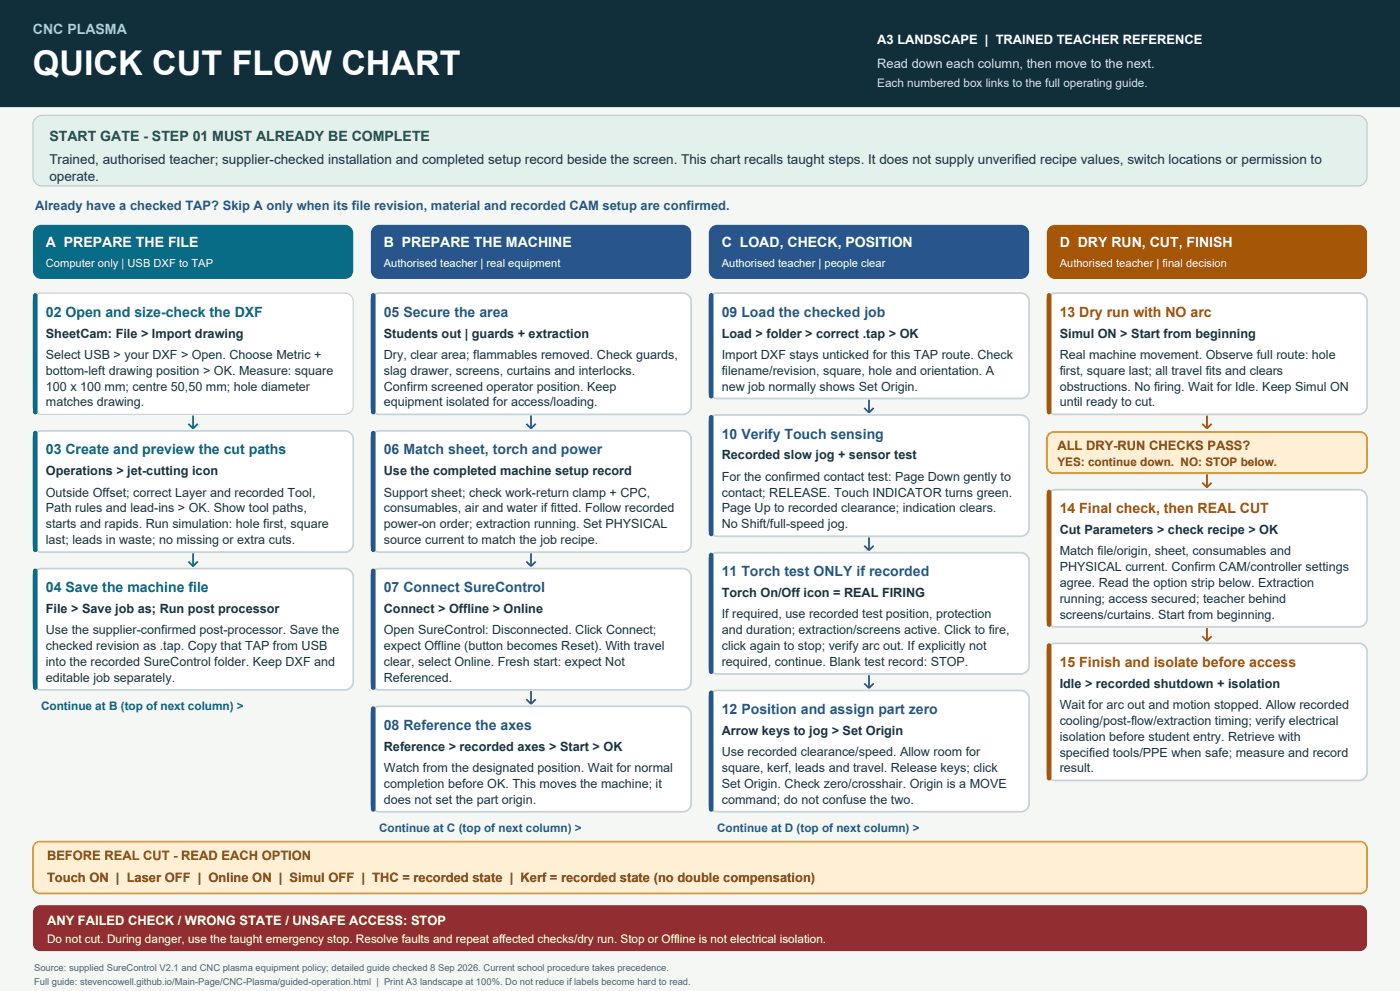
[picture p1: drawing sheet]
<svg xmlns="http://www.w3.org/2000/svg" width="420mm" height="297mm" viewBox="0 0 420 297" stroke-linecap="round" stroke-linejoin="round" font-family="sans-serif">
<defs><g id="words">
<text font-size="10.2" fill="#fff" x="9.9" y="22.6">QUICK CUT FLOW CHART</text>
<text font-size="4.2" fill="#91d8e5" x="9.9" y="10.2">CNC PLASMA</text>
<text font-size="4.2" fill="#1d5b48" x="14.8" y="42.3">START GATE - STEP 01 MUST ALREADY BE COMPLETE</text>
<g font-size="4.2" fill="#fff">
<text x="13.8" y="74.1">A PREPARE THE FILE</text>
<text x="115.1" y="74.1">B PREPARE THE MACHINE</text>
<text x="216.5" y="74.1">C LOAD, CHECK, POSITION</text>
<text x="317.9" y="74.1">D DRY RUN, CUT, FINISH</text>
</g>
<g font-size="4.2" fill="#086c86">
<text x="13.8" y="94.9">02 Open and size-check the DXF</text>
<text x="13.8" y="136.2">03 Create and preview the cut paths</text>
<text x="13.8" y="177.5">04 Save the machine file</text>
</g>
<g font-size="4.2" fill="#28558c">
<text x="115.1" y="94.9">05 Secure the area</text>
<text x="216.5" y="94.9">09 Load the checked job</text>
<text x="216.5" y="131.4">10 Verify Touch sensing</text>
<text x="115.1" y="136.2">06 Match sheet, torch and power</text>
<text x="216.5" y="172.7">11 Torch test ONLY if recorded</text>
<text x="115.1" y="177.5">07 Connect SureControl</text>
<text x="216.5" y="214">12 Position and assign part zero</text>
<text x="115.1" y="218.7">08 Reference the axes</text>
</g>
<g font-size="4.2" fill="#a65607">
<text x="317.9" y="94.9">13 Dry run with NO arc</text>
<text x="317.9" y="153.8">14 Final check, then REAL CUT</text>
<text x="317.9" y="199.9">15 Finish and isolate before access</text>
</g>
<g font-size="4.1" fill="#183440">
<text x="14.8" y="49.2">Trained, authorised teacher; supplier-checked installation and completed setup record beside the screen. This chart recalls taught steps. It does not supply unverified recipe values, switch locations or permission to</text>
<text x="14.8" y="54.3">operate.</text>
</g>
<g font-size="3.9" fill="#fff">
<text x="263.2" y="13.1">A3 LANDSCAPE | TRAINED TEACHER REFERENCE</text>
<text x="14.1" y="277.3">ANY FAILED CHECK / WRONG STATE / UNSAFE ACCESS: STOP</text>
</g>
<text font-size="3.9" fill="#d3e8ed" x="263.2" y="20.5">Read down each column, then move to the next.</text>
<text font-size="3.9" fill="#28558c" x="10.6" y="62.8">Already have a checked TAP? Skip A only when its file revision, material and recorded CAM setup are confirmed.</text>
<g font-size="3.9" fill="#804606">
<text x="317.2" y="134.8">ALL DRY-RUN CHECKS PASS?</text>
<text x="14.1" y="257.9">BEFORE REAL CUT - READ EACH OPTION</text>
</g>
<text font-size="3.9" fill="#633802" x="14.1" y="264.2">Touch ON | Laser OFF | Online ON | Simul OFF | THC = recorded state | Kerf = recorded state (no double compensation)</text>
<g font-size="3.8" fill="#183440">
<text x="13.8" y="101.2">SheetCam: File &gt; Import drawing</text>
<text x="115.1" y="101.2">Students out | guards + extraction</text>
<text x="216.5" y="101.2">Load &gt; folder &gt; correct .tap &gt; OK</text>
<text x="317.9" y="101.2">Simul ON &gt; Start from beginning</text>
<text x="13.8" y="107.5">Select USB &gt; your DXF &gt; Open. Choose Metric +</text>
<text x="115.1" y="107.5">Dry, clear area; flammables removed. Check guards,</text>
<text x="216.5" y="107.5">Import DXF stays unticked for this TAP route. Check</text>
<text x="317.9" y="107.5">Real machine movement. Observe full route: hole</text>
<text x="13.8" y="112.3">bottom-left drawing position &gt; OK. Measure: square</text>
<text x="115.1" y="112.3">slag drawer, screens, curtains and interlocks.</text>
<text x="216.5" y="112.3">filename/revision, square, hole and orientation. A</text>
<text x="317.9" y="112.3">first, square last; all travel fits and clears</text>
<text x="13.8" y="117">100 x 100 mm; centre 50,50 mm; hole diameter</text>
<text x="115.1" y="117">Confirm screened operator position. Keep</text>
<text x="216.5" y="117">new job normally shows Set Origin.</text>
<text x="317.9" y="117">obstructions. No firing. Wait for Idle. Keep Simul ON</text>
<text x="13.8" y="121.8">matches drawing.</text>
<text x="115.1" y="121.8">equipment isolated for access/loading.</text>
<text x="317.9" y="121.8">until ready to cut.</text>
<text x="216.5" y="137.7">Recorded slow jog + sensor test</text>
<text x="13.8" y="142.5">Operations &gt; jet-cutting icon</text>
<text x="115.1" y="142.5">Use the completed machine setup record</text>
<text x="13.8" y="148.8">Outside Offset; correct Layer and recorded Tool,</text>
<text x="115.1" y="148.8">Support sheet; check work-return clamp + CPC,</text>
<text x="216.5" y="144.1">For the confirmed contact test: Page Down gently to</text>
<text x="216.5" y="148.8">contact; RELEASE. Touch INDICATOR turns green.</text>
<text x="13.8" y="153.6">Path rules and lead-ins &gt; OK. Show tool paths,</text>
<text x="115.1" y="153.6">consumables, air and water if fitted. Follow recorded</text>
<text x="216.5" y="153.6">Page Up to recorded clearance; indication clears.</text>
<text x="13.8" y="158.3">starts and rapids. Run simulation: hole first, square</text>
<text x="115.1" y="158.3">power-on order; extraction running. Set PHYSICAL</text>
<text x="216.5" y="158.3">No Shift/full-speed jog.</text>
<text x="317.9" y="160.1">Cut Parameters &gt; check recipe &gt; OK</text>
<text x="13.8" y="163.1">last; leads in waste; no missing or extra cuts.</text>
<text x="115.1" y="163.1">source current to match the job recipe.</text>
<text x="317.9" y="166.4">Match file/origin, sheet, consumables and</text>
<text x="317.9" y="171.2">PHYSICAL current. Confirm CAM/controller settings</text>
<text x="216.5" y="179">Torch On/Off icon = REAL FIRING</text>
<text x="317.9" y="176">agree. Read the option strip below. Extraction</text>
<text x="13.8" y="183.7">File &gt; Save job as; Run post processor</text>
<text x="115.1" y="183.7">Connect &gt; Offline &gt; Online</text>
<text x="216.5" y="185.3">If required, use recorded test position, protection</text>
<text x="317.9" y="180.7">running; access secured; teacher behind</text>
<text x="317.9" y="185.5">screens/curtains. Start from beginning.</text>
<text x="13.8" y="190.1">Use the supplier-confirmed post-processor. Save the</text>
<text x="115.1" y="190.1">Open SureControl: Disconnected. Click Connect;</text>
<text x="216.5" y="190.1">and duration; extraction/screens active. Click to fire,</text>
<text x="13.8" y="194.8">checked revision as .tap. Copy that TAP from USB</text>
<text x="115.1" y="194.8">expect Offline (button becomes Reset). With travel</text>
<text x="216.5" y="194.8">click again to stop; verify arc out. If explicitly not</text>
<text x="13.8" y="199.6">into the recorded SureControl folder. Keep DXF and</text>
<text x="115.1" y="199.6">clear, select Online. Fresh start: expect Not</text>
<text x="216.5" y="199.6">required, continue. Blank test record: STOP.</text>
<text x="13.8" y="204.4">editable job separately.</text>
<text x="115.1" y="204.4">Referenced.</text>
<text x="317.9" y="206.1">Idle &gt; recorded shutdown + isolation</text>
<text x="317.9" y="212.5">Wait for arc out and motion stopped. Allow recorded</text>
<text x="216.5" y="220.3">Arrow keys to jog &gt; Set Origin</text>
<text x="317.9" y="217.2">cooling/post-flow/extraction timing; verify electrical</text>
<text x="317.9" y="222">isolation before student entry. Retrieve with</text>
<text x="115.1" y="225">Reference &gt; recorded axes &gt; Start &gt; OK</text>
<text x="216.5" y="226.6">Use recorded clearance/speed. Allow room for</text>
<text x="317.9" y="226.8">specified tools/PPE when safe; measure and record</text>
<text x="115.1" y="231.4">Watch from the designated position. Wait for normal</text>
<text x="216.5" y="231.4">square, kerf, leads and travel. Release keys; click</text>
<text x="317.9" y="231.5">result.</text>
<text x="115.1" y="236.1">completion before OK. This moves the machine; it</text>
<text x="216.5" y="236.1">Set Origin. Check zero/crosshair. Origin is a MOVE</text>
<text x="115.1" y="240.9">does not set the part origin.</text>
<text x="216.5" y="240.9">command; do not confuse the two.</text>
</g>
<text font-size="3.5" fill="#d3e8ed" x="263.2" y="26.1">Each numbered box links to the full operating guide.</text>
<text font-size="3.5" fill="#804606" x="317.2" y="139.7">YES: continue down. NO: STOP below.</text>
<text font-size="3.5" fill="#086c86" x="12.3" y="212.7">Continue at B (top of next column) &gt;</text>
<g font-size="3.5" fill="#28558c">
<text x="113.7" y="249.3">Continue at C (top of next column) &gt;</text>
<text x="215.1" y="249.3">Continue at D (top of next column) &gt;</text>
</g>
<text font-size="3.5" fill="#fff" x="14.1" y="282.6">Do not cut. During danger, use the taught emergency stop. Resolve faults and repeat affected checks/dry run. Stop or Offline is not electrical isolation.</text>
<g font-size="3.4" fill="#fff">
<text x="13.8" y="79.9">Computer only | USB DXF to TAP</text>
<text x="115.1" y="79.9">Authorised teacher | real equipment</text>
<text x="216.5" y="79.9">Authorised teacher | people clear</text>
<text x="317.9" y="79.9">Authorised teacher | final decision</text>
</g>
<g font-size="2.8" fill="#50616a">
<text x="10.2" y="291">Source: supplied SureControl V2.1 and CNC plasma equipment policy; detailed guide checked 8 Sep 2026. Current school procedure takes precedence.</text>
<text x="10.2" y="295.3">Full guide: stevencowell.github.io/Main-Page/CNC-Plasma/guided-operation.html | Print A3 landscape at 100%. Do not reduce if labels become hard to read.</text>
</g>
</g></defs>
<path d="M0 0h420v297h-420z" fill-rule="evenodd" fill="#f5f7f5"/>
<path d="M0 0h420v32.1h-420z" fill-rule="evenodd" fill="#102f3b"/>
<path d="M10.9 35.2l1.8-.6h394.6a2.82 2.82 0 0 1 2.8 2.8v15.5a2.82 2.82 0 0 1-2.8 2.8h-394.6a2.82 2.82 0 0 1-2.8-2.8v-15.5a2.82 2.82 0 0 1 1-2.2z" fill-rule="evenodd" fill="#e4f0eb" stroke="#bdcfc5" stroke-width=".35"/>
<path d="M10.8 67.9l1.5-.5h91.2a2.47 2.47 0 0 1 2.5 2.4v11.3a2.47 2.47 0 0 1-2.5 2.5h-91.2a2.47 2.47 0 0 1-2.4-2.5v-11.3a2.46 2.46 0 0 1 .9-1.9z" fill-rule="evenodd" fill="#086c86"/>
<path d="M10.8 88.4l1.5-.6h91.2a2.47 2.47 0 0 1 2.5 2.5v31.4a2.47 2.47 0 0 1-2.5 2.5h-91.2a2.47 2.47 0 0 1-2.4-2.5v-31.4a2.46 2.46 0 0 1 .9-1.9z" fill-rule="evenodd" fill="#fff" stroke="#c6d4d8" stroke-width=".35"/>
<path d="M10.1 88l.8-.1 .4 .6v35a.71 .71 0 0 1-.7 .7 .71 .71 0 0 1-.7-.7v-35z" fill-rule="evenodd" fill="#086c86"/>
<path d="M56.5 127l1.4 1.4M57.9 124.5v3.9M59.3 127l-1.4 1.4" fill="none" stroke="#086c86" stroke-width=".53"/>
<path d="M10.8 129.7l1.5-.6h91.2a2.47 2.47 0 0 1 2.5 2.5v31.4a2.47 2.47 0 0 1-2.5 2.5h-91.2a2.47 2.47 0 0 1-2.4-2.5v-31.4a2.46 2.46 0 0 1 .9-1.9z" fill-rule="evenodd" fill="#fff" stroke="#c6d4d8" stroke-width=".53"/>
<path d="M10.1 129.3l.8-.1 .4 .6v35a.71 .71 0 0 1-.7 .7 .71 .71 0 0 1-.7-.7v-35z" fill-rule="evenodd" fill="#086c86"/>
<path d="M56.5 168.3l1.4 1.4M57.9 165.8v3.9M59.3 168.3l-1.4 1.4" fill="none" stroke="#086c86" stroke-width=".53"/>
<path d="M10.8 170.9l1.5-.5h91.2a2.47 2.47 0 0 1 2.5 2.5v31.4a2.47 2.47 0 0 1-2.5 2.4h-91.2a2.47 2.47 0 0 1-2.4-2.4v-31.4a2.46 2.46 0 0 1 .9-2z" fill-rule="evenodd" fill="#fff" stroke="#c6d4d8" stroke-width=".53"/>
<path d="M10.1 170.6l.8-.1 .4 .6v34.9a.71 .71 0 0 1-.7 .7 .71 .71 0 0 1-.7-.7v-34.9z" fill-rule="evenodd" fill="#086c86"/>
<path d="M112.2 67.9l1.5-.5h91.2a2.47 2.47 0 0 1 2.5 2.4v11.3a2.47 2.47 0 0 1-2.5 2.5h-91.2a2.47 2.47 0 0 1-2.4-2.5v-11.3a2.46 2.46 0 0 1 .9-1.9z" fill-rule="evenodd" fill="#28558c"/>
<path d="M112.2 88.4l1.5-.6h91.2a2.47 2.47 0 0 1 2.5 2.5v31.4a2.47 2.47 0 0 1-2.5 2.5h-91.2a2.47 2.47 0 0 1-2.4-2.5v-31.4a2.46 2.46 0 0 1 .9-1.9z" fill-rule="evenodd" fill="#fff" stroke="#c6d4d8" stroke-width=".53"/>
<path d="M111.5 88l.7-.1 .5 .6v35a.71 .71 0 0 1-.7 .7 .71 .71 0 0 1-.7-.7v-35z" fill-rule="evenodd" fill="#28558c"/>
<path d="M157.9 127l1.4 1.4M159.3 124.5v3.9M160.7 127l-1.4 1.4" fill="none" stroke="#28558c" stroke-width=".53"/>
<path d="M112.2 129.7l1.5-.6h91.2a2.47 2.47 0 0 1 2.5 2.5v31.4a2.47 2.47 0 0 1-2.5 2.5h-91.2a2.47 2.47 0 0 1-2.4-2.5v-31.4a2.46 2.46 0 0 1 .9-1.9z" fill-rule="evenodd" fill="#fff" stroke="#c6d4d8" stroke-width=".53"/>
<path d="M111.5 129.3l.7-.1 .5 .6v35a.71 .71 0 0 1-.7 .7 .71 .71 0 0 1-.7-.7v-35z" fill-rule="evenodd" fill="#28558c"/>
<path d="M157.9 168.3l1.4 1.4M159.3 165.8v3.9M160.7 168.3l-1.4 1.4" fill="none" stroke="#28558c" stroke-width=".53"/>
<path d="M112.2 170.9l1.5-.5h91.2a2.47 2.47 0 0 1 2.5 2.5v31.4a2.47 2.47 0 0 1-2.5 2.4h-91.2a2.47 2.47 0 0 1-2.4-2.4v-31.4a2.46 2.46 0 0 1 .9-2z" fill-rule="evenodd" fill="#fff" stroke="#c6d4d8" stroke-width=".53"/>
<path d="M111.5 170.6l.7-.1 .5 .6v34.9a.71 .71 0 0 1-.7 .7 .71 .71 0 0 1-.7-.7v-34.9z" fill-rule="evenodd" fill="#28558c"/>
<path d="M157.9 209.6l1.4 1.4M159.3 207.1v3.9M160.7 209.6l-1.4 1.4" fill="none" stroke="#28558c" stroke-width=".53"/>
<path d="M112.2 212.2l1.5-.5h91.2a2.47 2.47 0 0 1 2.5 2.5v26.6a2.47 2.47 0 0 1-2.5 2.5h-91.2a2.47 2.47 0 0 1-2.4-2.5v-26.6a2.46 2.46 0 0 1 .9-2z" fill-rule="evenodd" fill="#fff" stroke="#c6d4d8" stroke-width=".53"/>
<g fill="#28558c">
<path d="M111.5 211.9l.7-.2 .5 .7v30.2a.71 .71 0 0 1-.7 .7 .71 .71 0 0 1-.7-.7v-30.2z" fill-rule="evenodd"/>
<path d="M213.6 67.9l1.5-.5h91.2a2.47 2.47 0 0 1 2.4 2.4v11.3a2.47 2.47 0 0 1-2.4 2.5h-91.2a2.47 2.47 0 0 1-2.5-2.5v-11.3a2.46 2.46 0 0 1 1-1.9z" fill-rule="evenodd"/>
</g>
<path d="M213.6 88.4l1.5-.6h91.2a2.47 2.47 0 0 1 2.4 2.5v26.7a2.47 2.47 0 0 1-2.4 2.4h-91.2a2.47 2.47 0 0 1-2.5-2.4v-26.7a2.46 2.46 0 0 1 1-1.9z" fill-rule="evenodd" fill="#fff" stroke="#c6d4d8" stroke-width=".53"/>
<path d="M212.9 88l.7-.1 .5 .6v30.2a.71 .71 0 0 1-.7 .7 .71 .71 0 0 1-.8-.7v-30.2z" fill-rule="evenodd" fill="#28558c"/>
<path d="M260.7 119.8v3.9M259.3 122.3l1.4 1.4M262.1 122.3l-1.4 1.4" fill="none" stroke="#28558c" stroke-width=".53"/>
<path d="M213.6 124.9l1.5-.5h91.2a2.47 2.47 0 0 1 2.4 2.4v31.4a2.47 2.47 0 0 1-2.4 2.5h-91.2a2.47 2.47 0 0 1-2.5-2.5v-31.4a2.46 2.46 0 0 1 1-1.9z" fill-rule="evenodd" fill="#fff" stroke="#c6d4d8" stroke-width=".53"/>
<path d="M212.9 124.6l.7-.2 .5 .7v34.9a.71 .71 0 0 1-.7 .7 .71 .71 0 0 1-.8-.7v-34.9z" fill-rule="evenodd" fill="#28558c"/>
<path d="M259.3 163.5l1.4 1.4M260.7 161.1v3.8M262.1 163.5l-1.4 1.4" fill="none" stroke="#28558c" stroke-width=".53"/>
<path d="M213.6 166.2l1.5-.5h91.2a2.47 2.47 0 0 1 2.4 2.4v31.4a2.47 2.47 0 0 1-2.4 2.5h-91.2a2.47 2.47 0 0 1-2.5-2.5v-31.4a2.46 2.46 0 0 1 1-1.9z" fill-rule="evenodd" fill="#fff" stroke="#c6d4d8" stroke-width=".53"/>
<path d="M212.9 165.9l.7-.2 .5 .7v34.9a.71 .71 0 0 1-.7 .7 .71 .71 0 0 1-.8-.7v-34.9z" fill-rule="evenodd" fill="#28558c"/>
<path d="M259.3 204.8l1.4 1.4M260.7 202.3v3.9M262.1 204.8l-1.4 1.4" fill="none" stroke="#28558c" stroke-width=".53"/>
<path d="M213.6 207.5l1.5-.6h91.2a2.47 2.47 0 0 1 2.4 2.5v31.4a2.47 2.47 0 0 1-2.4 2.5h-91.2a2.47 2.47 0 0 1-2.5-2.5v-31.4a2.46 2.46 0 0 1 1-1.9z" fill-rule="evenodd" fill="#fff" stroke="#c6d4d8" stroke-width=".53"/>
<path d="M212.9 207.1l.7-.1 .5 .6v35a.71 .71 0 0 1-.7 .7 .71 .71 0 0 1-.8-.7v-35z" fill-rule="evenodd" fill="#28558c"/>
<path d="M315 67.9l1.5-.5h91.2a2.47 2.47 0 0 1 2.4 2.4v11.3a2.47 2.47 0 0 1-2.4 2.5h-91.2a2.47 2.47 0 0 1-2.5-2.5v-11.3a2.46 2.46 0 0 1 1-1.9z" fill-rule="evenodd" fill="#a65607"/>
<path d="M314.6 88.8a2.46 2.46 0 0 1 1.9-1h91.2a2.47 2.47 0 0 1 2.4 2.5v31.4a2.47 2.47 0 0 1-2.4 2.5h-91.2a2.47 2.47 0 0 1-2.5-2.5v-31.4z" fill-rule="evenodd" fill="#fff" stroke="#c6d4d8" stroke-width=".53"/>
<path d="M314.2 88l.8-.1 .4 .6v35a.71 .71 0 0 1-.7 .7 .71 .71 0 0 1-.7-.7v-35z" fill-rule="evenodd" fill="#a65607"/>
<path d="M360.7 127l1.4 1.4M362.1 124.5v3.9M363.5 127l-1.4 1.4" fill="none" stroke="#a65607" stroke-width=".53"/>
<path d="M314.6 130.1l1.5-.6h91.9a2.12 2.12 0 0 1 2.1 2.1v8.1a2.12 2.12 0 0 1-2.1 2.1h-91.9a2.12 2.12 0 0 1-2.1-2.1v-8.1z" fill-rule="evenodd" fill="#fff0d5" stroke="#d08d30" stroke-width=".53"/>
<path d="M360.7 144.6l1.4 1.5M362.1 142.2v3.9M363.5 144.6l-1.4 1.5" fill="none" stroke="#a65607" stroke-width=".53"/>
<path d="M314.6 147.7a2.46 2.46 0 0 1 1.9-.9h91.2a2.47 2.47 0 0 1 2.4 2.4v36.2a2.47 2.47 0 0 1-2.4 2.5h-91.2a2.47 2.47 0 0 1-2.5-2.5v-36.2z" fill-rule="evenodd" fill="#fff" stroke="#c6d4d8" stroke-width=".53"/>
<path d="M314.2 147l.8-.2 .4 .7v39.7a.71 .71 0 0 1-.7 .7 .71 .71 0 0 1-.7-.7v-39.7z" fill-rule="evenodd" fill="#a65607"/>
<path d="M360.7 190.7l1.4 1.4M362.1 188.2v3.9M363.5 190.7l-1.4 1.4" fill="none" stroke="#a65607" stroke-width=".53"/>
<path d="M314.6 193.7a2.46 2.46 0 0 1 1.9-.9h91.2a2.47 2.47 0 0 1 2.4 2.5v36.1a2.47 2.47 0 0 1-2.4 2.5h-91.2a2.47 2.47 0 0 1-2.5-2.5v-36.1z" fill-rule="evenodd" fill="#fff" stroke="#c6d4d8" stroke-width=".53"/>
<path d="M314.2 193l.8-.1 .4 .6v39.7a.71 .71 0 0 1-.7 .7 .71 .71 0 0 1-.7-.7v-39.7z" fill-rule="evenodd" fill="#a65607"/>
<path d="M10.5 252.9l1.5-.7h396a2.12 2.12 0 0 1 2.1 2.2v11.2a2.12 2.12 0 0 1-2.1 2.2h-396a2.12 2.12 0 0 1-2.1-2.2v-11.2z" fill-rule="evenodd" fill="#fff0d5" stroke="#d59c46" stroke-width=".53"/>
<path d="M10.5 271.9l1.5-.6h396a2.12 2.12 0 0 1 2.1 2.1v9.5a2.12 2.12 0 0 1-2.1 2.1h-396a2.12 2.12 0 0 1-2.1-2.1v-9.5z" fill-rule="evenodd" fill="#922e31"/>
<use href="#words"/>
</svg>
